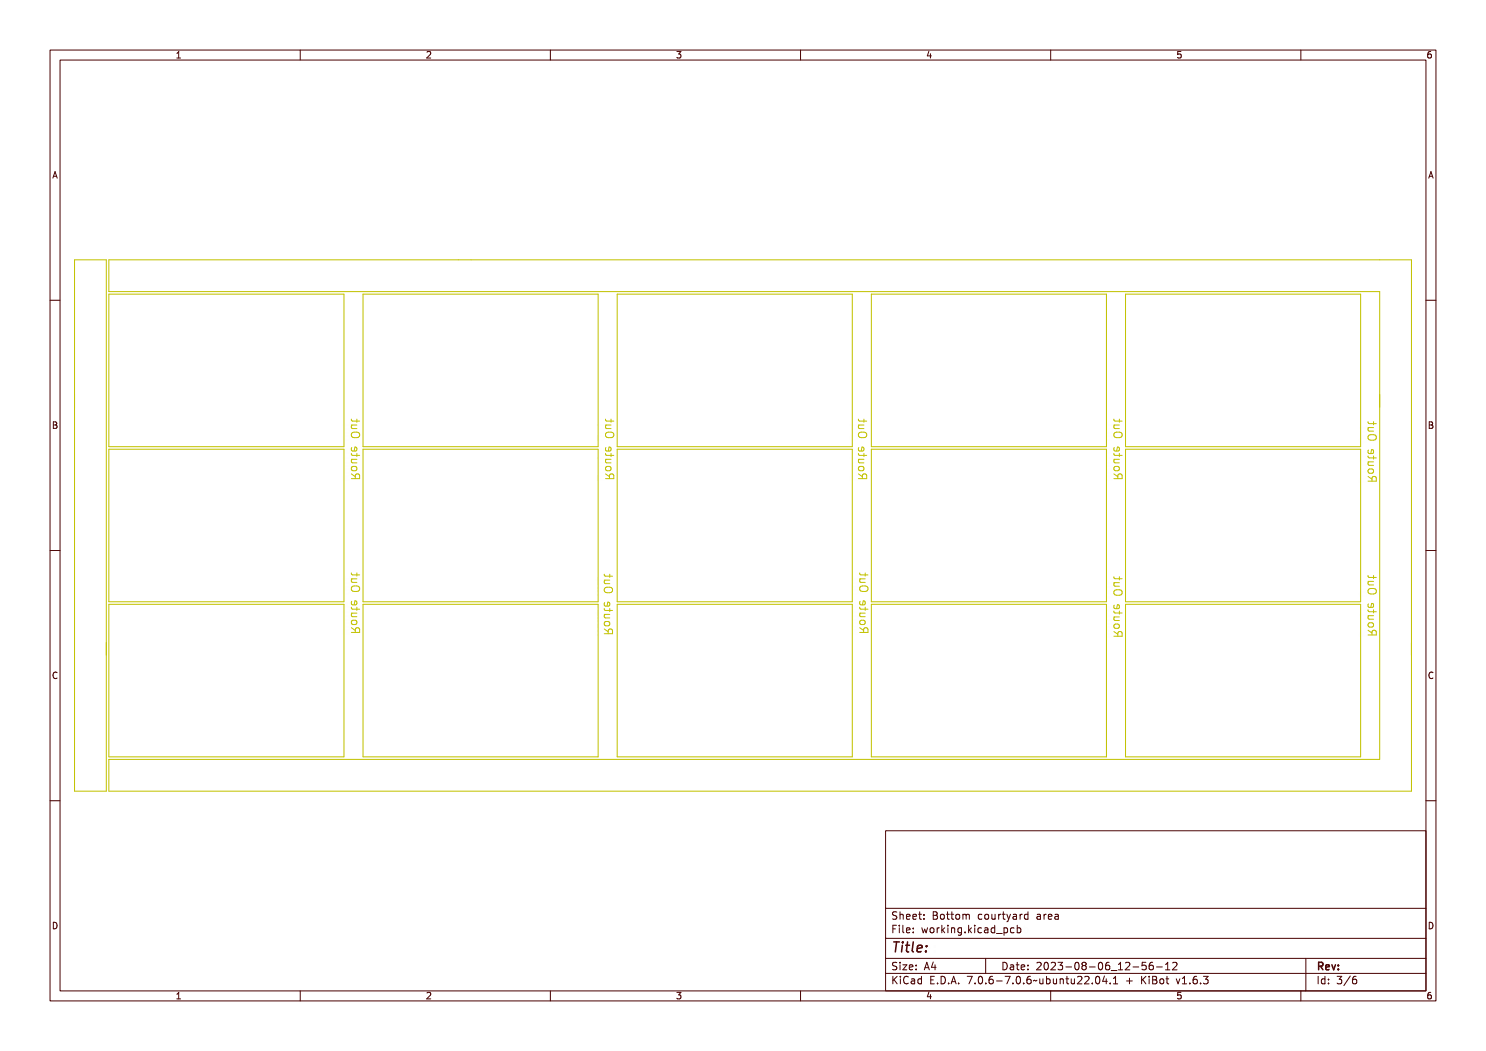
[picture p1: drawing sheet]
<svg xmlns="http://www.w3.org/2000/svg" width="297mm" height="210mm" viewBox="0 0 297 210" stroke-linecap="round" stroke-linejoin="round" font-family="sans-serif">
<defs><g id="words">
<text font-size="2.7" fill="#480000" x="178" y="190.3">Title:</text>
<g font-size="2" fill="#480000">
<text x="178" y="183.7">Sheet: Bottom courtyard area</text>
<text x="178" y="186.5">File: working.kicad_pcb</text>
<text x="178" y="193.9">Size: A4</text>
<text x="178" y="196.6">KiCad E.D.A. 7.0.6-7.0.6~ubuntu22.04.1 + KiBot v1.6.3</text>
<text x="200" y="193.9">Date: 2023-08-06_12-56-12</text>
<text x="263" y="196.6">Id: 3/6</text>
<text x="263" y="193.9">Rev:</text>
</g>
<g font-size="1.7" fill="#480000">
<text x="35" y="11.7">1</text>
<text x="85" y="11.7">2</text>
<text x="135" y="11.7">3</text>
<text x="185" y="11.7">4</text>
<text x="235" y="11.7">5</text>
<text x="285" y="11.7">6</text>
<text x="10.5" y="35.7">A</text>
<text x="285.5" y="35.7">A</text>
<text x="10.5" y="85.6">B</text>
<text x="285.5" y="85.6">B</text>
<text x="10.5" y="135.7">C</text>
<text x="285.5" y="135.7">C</text>
<text x="10.5" y="185.6">D</text>
<text x="285.5" y="185.6">D</text>
<text x="35" y="199.7">1</text>
<text x="85" y="199.7">2</text>
<text x="135" y="199.7">3</text>
<text x="185" y="199.7">4</text>
<text x="235" y="199.7">5</text>
<text x="285" y="199.7">6</text>
</g>
</g></defs>
<g fill="none" stroke="#c2c200" stroke-width=".2">
<path d="M14.9 51.9h6.3v106.2h-6.3zM21.8 58.8h46.9v30.5h-46.9zM21.8 51.9h260.3v106.2h-260.3v-6.4h254v-93.4h-254zM72.6 58.8h46.9v30.5h-46.9zM123.4 58.8h46.9v30.5h-46.9zM174.2 58.8h46.9v30.5h-46.9zM225 58.8h46.9v30.5h-46.9zM21.8 89.8h46.9v30.4h-46.9zM68.5 87.2a.98 .98 0 0 1 1.5 .3 .92 .92 0 0 1-.8 .5 .92 .92 0 0 1-.8-.5zM68.5 95.1l.5-.1 .3 .3 .7-.5v.2l-.5 .3-.2 .2v.2h.7v.3h-1.6zM68.6 87.3a.98 .98 0 0 1 1.3 .2 .86 .86 0 0 1-1.3 0zM68.7 95.3h.4l.1 .4h-.6z"/>
<path d="M68.8 91h.2v.5h.7l.2-.5h.1v.5l-.2 .1-.8 .1v.3h-.2v-.3h-.3v-.2h.3zM68.8 84.4h.2v.4h.7l.2-.4h.1v.4l-.2 .2h-.8v.4h-.2v-.4h-.3v-.2h.3zM68.8 92.3h1.2v.2h-.2a.39 .39 0 0 1 .2 .5 .39 .39 0 0 1-.4 .3h-.8v-.2l.9-.1 .2-.2-.2-.3h-.9zM68.8 85.7h1.2v.2h-.2a.39 .39 0 0 1 .2 .5 .39 .39 0 0 1-.4 .2h-.8v-.2h.9l.2-.2-.2-.3h-.9zM68.9 89.7l.6-.1v.9a.46 .46 0 0 0 .4-.3 .46 .46 0 0 0-.1-.5h.2a.62 .62 0 0 1-.5 1 .62 .62 0 0 1-.6-1zM68.9 93.7a.61 .61 0 0 1 .9 0 .61 .61 0 0 1 .1 .8 .61 .61 0 0 1-.9 .1 .61 .61 0 0 1-.1-.9zM69 89.9l.3-.1v.7l-.3-.3zM69.1 93.9l.5-.1 .2 .2a.44 .44 0 0 1-.4 .4 .44 .44 0 0 1-.4-.4zM70.2 94.7l.8 .5M70.2 95.6h1.7v-.6l-.2-.2-.4-.1-.2 .2-.1 .7M70.2 83.7l.3 .4h1.4M70.2 90.6l.3 .4h1.4"/>
<path d="M70.2 91.8h1.1M70.2 84.9h1.1M70.3 89.4l-.1 .5 .3 .2 .7-.1v-.6l-.3-.1-.1 .8M70.4 93.3h.8l.1 .2-.1 .4-.2 .2-.6-.1-.2-.3zM70.4 84.9l-.2 .3 .1 .4h1M70.4 91.8l-.2 .2 .1 .4 1 .1M70.5 86.4a1.11 1.11 0 0 1 1.4 .3 .55 .55 0 0 1-.6 .7h-.5a.55 .55 0 0 1-.6-.3 .55 .55 0 0 1 .3-.7zM71.3 83.7v.7M71.3 90.6v.6M72.6 89.8h46.9v30.4h-46.9zM119.3 87.2a.98 .98 0 0 1 1.5 .3 .92 .92 0 0 1-.8 .5 .92 .92 0 0 1-.8-.5zM119.3 95.1l.5-.1 .3 .3 .7-.5v.2l-.5 .3-.2 .2v.2h.7v.3h-1.6z"/>
<path d="M119.4 87.3a.98 .98 0 0 1 1.3 .2 .86 .86 0 0 1-1.3 0zM119.5 95.3h.4l.1 .4h-.6zM119.6 91h.2v.5h.7l.2-.5h.1v.5l-.2 .1-.8 .1v.3h-.2v-.3h-.3v-.2h.3zM119.6 84.4h.2v.4h.7l.2-.4h.1v.4l-.2 .2h-.8v.4h-.2v-.4h-.3v-.2h.3zM119.6 92.3h1.2v.2h-.2a.39 .39 0 0 1 .2 .5 .39 .39 0 0 1-.4 .3h-.8v-.2l.9-.1 .2-.2-.2-.3h-.9zM119.6 85.7h1.2v.2h-.2a.39 .39 0 0 1 .2 .5 .39 .39 0 0 1-.4 .2h-.8v-.2h.9l.2-.2-.2-.3h-.9zM119.7 89.7l.6-.1v.9a.46 .46 0 0 0 .4-.3 .46 .46 0 0 0-.1-.5h.2a.62 .62 0 0 1-.5 1 .62 .62 0 0 1-.6-1zM119.7 93.7a.61 .61 0 0 1 .9 0 .61 .61 0 0 1 .1 .8 .61 .61 0 0 1-.9 .1 .61 .61 0 0 1-.1-.9zM119.8 89.9l.3-.1v.7l-.3-.3zM119.9 93.9l.5-.1 .2 .2a.44 .44 0 0 1-.4 .4 .44 .44 0 0 1-.4-.4zM121 95.6h1.7v-.6l-.2-.2-.4-.1-.2 .2-.1 .7M121 91.8h1.1"/>
<path d="M121 90.6l.3 .4h1.4M121 84.9h1.1M121 83.7l.3 .4h1.4M121 94.7l.8 .5M121.1 89.4l-.1 .5 .3 .2 .7-.1v-.6l-.3-.1-.1 .8M121.2 93.3h.8l.1 .2-.1 .4-.2 .2-.6-.1-.2-.3zM121.2 91.8l-.2 .2 .1 .4 1 .1M121.2 84.9l-.2 .3 .1 .4h1M121.3 86.4a1.11 1.11 0 0 1 1.4 .3 .55 .55 0 0 1-.6 .7h-.5a.55 .55 0 0 1-.6-.3 .55 .55 0 0 1 .3-.7zM122.1 83.7v.7M122.1 90.6v.6M123.4 89.8h46.9v30.4h-46.9z"/>
<path d="M169.8 87.2a.98 .98 0 0 1 1.6 .3 .92 .92 0 0 1-.8 .5 .92 .92 0 0 1-.9-.5zM169.9 95.1l.5-.1 .2 .3 .8-.5v.2l-.6 .3-.1 .2v.2h.7v.3h-1.6zM169.9 87.3a.98 .98 0 0 1 1.3 .2 .86 .86 0 0 1-1.3 0zM170 95.3h.4l.1 .4h-.6zM170.2 91h.1v.5h.8l.1-.5h.2l-.1 .5-.1 .1-.9 .1v.3h-.1v-.3h-.4v-.2h.4zM170.2 84.4h.1v.4h.8l.1-.4h.2l-.1 .4-.1 .2h-.9v.4h-.1v-.4h-.4v-.2h.4zM170.2 92.3h1.2v.2h-.2a.39 .39 0 0 1 .2 .5 .39 .39 0 0 1-.5 .3h-.7v-.2l.8-.1 .2-.2-.2-.3h-.8zM170.2 85.7h1.2v.2h-.2a.39 .39 0 0 1 .2 .5 .39 .39 0 0 1-.5 .2h-.7v-.2h.8l.2-.2-.2-.3h-.8zM170.3 89.7l.5-.1v.9a.46 .46 0 0 0 .4-.3 .46 .46 0 0 0-.1-.5h.2a.62 .62 0 0 1-.4 1 .62 .62 0 0 1-.6-1zM170.3 93.7a.61 .61 0 0 1 .8 0 .61 .61 0 0 1 .1 .8 .61 .61 0 0 1-.8 .1 .61 .61 0 0 1-.1-.9zM170.4 89.9l.2-.1v.7l-.3-.3zM170.4 93.9l.6-.1 .2 .2a.44 .44 0 0 1-.4 .4 .44 .44 0 0 1-.5-.4z"/>
<path d="M171.6 95.6h1.6v-.6l-.1-.2-.4-.1-.3 .2v.7M171.6 91.8h1.1M171.6 90.6l.2 .4h1.4M171.6 84.9h1.1M171.6 83.7l.2 .4h1.4M171.6 94.7l.8 .5M171.6 89.4v.5l.2 .2 .8-.1v-.6l-.3-.1-.2 .8M171.7 93.3h.8l.2 .2-.1 .4-.2 .2-.7-.1-.1-.3zM171.7 91.8l-.1 .2v.4l1.1 .1M171.7 84.9l-.1 .3v.4h1.1M171.8 86.4a1.11 1.11 0 0 1 1.4 .3 .55 .55 0 0 1-.5 .7h-.6a.55 .55 0 0 1-.5-.3 .55 .55 0 0 1 .2-.7zM172.7 83.7v.7"/>
<path d="M172.7 90.6v.6M174.2 89.8h46.9v30.4h-46.9zM220.9 87.2a.98 .98 0 0 1 1.5 .3 .92 .92 0 0 1-.8 .5 .92 .92 0 0 1-.8-.5zM220.9 95.1l.5-.1 .3 .3 .7-.5v.2l-.5 .3-.2 .2v.2h.7v.3h-1.6zM221 87.3a.98 .98 0 0 1 1.3 .2 .86 .86 0 0 1-1.3 0zM221.1 95.3h.4l.1 .4h-.6zM221.2 91h.2v.5h.7l.2-.5h.1v.5l-.2 .1-.8 .1v.3h-.2v-.3h-.3v-.2h.3zM221.2 84.4h.2v.4h.7l.2-.4h.1v.4l-.2 .2h-.8v.4h-.2v-.4h-.3v-.2h.3zM221.2 92.3h1.2v.2h-.2a.39 .39 0 0 1 .2 .5 .39 .39 0 0 1-.4 .3h-.8v-.2l.9-.1 .2-.2-.2-.3h-.9zM221.2 85.7h1.2v.2h-.2a.39 .39 0 0 1 .2 .5 .39 .39 0 0 1-.4 .2h-.8v-.2h.9l.2-.2-.2-.3h-.9zM221.3 89.7l.6-.1v.9a.46 .46 0 0 0 .4-.3 .46 .46 0 0 0-.1-.5h.2a.62 .62 0 0 1-.5 1 .62 .62 0 0 1-.6-1zM221.3 93.7a.61 .61 0 0 1 .9 0 .61 .61 0 0 1 .1 .8 .61 .61 0 0 1-.9 .1 .61 .61 0 0 1-.1-.9z"/>
<path d="M221.4 89.9l.3-.1v.7l-.3-.3zM221.5 93.9l.5-.1 .2 .2a.44 .44 0 0 1-.4 .4 .44 .44 0 0 1-.4-.4zM222.6 95.6h1.7v-.6l-.2-.2-.4-.1-.2 .2-.1 .7M222.6 91.8h1.1M222.6 90.6l.3 .4h1.4M222.6 84.9h1.1M222.6 83.7l.3 .4h1.4M222.6 94.7l.8 .5M222.7 89.4l-.1 .5 .3 .2 .7-.1v-.6l-.3-.1-.1 .8M222.8 93.3h.8l.1 .2-.1 .4-.2 .2-.6-.1-.2-.3zM222.8 91.8l-.2 .2 .1 .4 1 .1M222.8 84.9l-.2 .3 .1 .4h1"/>
<path d="M222.9 86.4a1.11 1.11 0 0 1 1.4 .3 .55 .55 0 0 1-.6 .7h-.5a.55 .55 0 0 1-.6-.3 .55 .55 0 0 1 .3-.7zM223.7 83.7v.7M223.7 90.6v.6M225 89.8h46.9v30.4h-46.9zM271.7 87.7a.98 .98 0 0 1 1.5 .3 .92 .92 0 0 1-.8 .5 .92 .92 0 0 1-.8-.5zM271.7 95.6l.5-.1 .3 .3 .7-.5v.2l-.5 .3-.2 .2v.2h.7v.3h-1.6zM271.8 87.9a.98 .98 0 0 1 1.3 .1 .86 .86 0 0 1-1.3 0zM271.9 95.8h.4l.1 .4h-.6zM272 91.5h.2v.5h.7l.2-.5h.1v.5l-.2 .2h-.8v.3h-.2v-.3h-.3v-.2h.3zM272 84.9h.2v.4h.7l.2-.4h.1v.4l-.2 .2h-.8v.4h-.2v-.4h-.3v-.2h.3zM272 92.8h1.2v.2h-.2a.39 .39 0 0 1 .2 .5 .39 .39 0 0 1-.4 .3h-.8v-.2l.9-.1 .2-.2-.2-.2-.9-.1zM272 86.2h1.2v.2h-.2a.39 .39 0 0 1 .2 .5 .39 .39 0 0 1-.4 .2h-.8v-.2h.9l.2-.2-.2-.3h-.9z"/>
<path d="M272.1 90.2l.6-.1v.9a.46 .46 0 0 0 .4-.3 .46 .46 0 0 0-.1-.5h.2a.62 .62 0 0 1-.5 1 .62 .62 0 0 1-.6-1zM272.1 94.2a.61 .61 0 0 1 .9 0 .61 .61 0 0 1 .1 .8 .61 .61 0 0 1-.9 .1 .61 .61 0 0 1-.1-.9zM272.2 90.4l.3-.1v.7l-.3-.3zM272.3 94.4l.5-.1 .2 .2a.44 .44 0 0 1-.4 .4 .44 .44 0 0 1-.4-.4zM273.4 95.2l.8 .6M273.4 96.1h1.7v-.6l-.2-.2-.4-.1-.2 .2-.1 .7M273.4 84.3l.3 .4h1.4M273.4 91.1l.3 .4h1.4M273.4 92.3h1.1M273.4 85.4h1.1M273.5 87.1a1.06 1.06 0 0 1 1.6 .1 .56 .56 0 0 1-.6 .8h-.5a.55 .55 0 0 1-.5-.3 .55 .55 0 0 1 0-.6zM273.5 93.9l.2-.2h.5l.2 .2 .1 .4-.3 .3h-.5l-.3-.3z"/>
<path d="M273.5 89.9l-.1 .5 .3 .2h.7v-.7l-.3-.1-.1 .8M273.6 85.4l-.2 .3 .1 .4h1M273.6 92.3l-.2 .2 .1 .4 1 .1M274.5 84.3v.6M274.5 91.1v.6M68.5 117.9a.98 .98 0 0 1 1.5 .3 .92 .92 0 0 1-.8 .6 .92 .92 0 0 1-.8-.6zM68.6 118.1a.98 .98 0 0 1 1.3 .1 .86 .86 0 0 1-1.3 0zM68.8 115.1h.2v.5h.7l.2-.5h.1v.5l-.2 .1-.8 .1v.3h-.2v-.3h-.3v-.2h.3zM68.8 116.4h1.2v.2h-.2a.39 .39 0 0 1 .2 .5 .39 .39 0 0 1-.4 .2h-.8v-.2h.9l.2-.2-.2-.3h-.9zM70.2 115.7h1.1M70.2 114.5l.3 .4h1.4M70.4 115.7l-.2 .2 .1 .4 1 .1"/>
<path d="M70.5 117.2a1.11 1.11 0 0 1 1.4 .3 .56 .56 0 0 1-.6 .7h-.5a.55 .55 0 0 1-.6-.4 .55 .55 0 0 1 .3-.6zM71.3 114.5v.6M119 118.2a.98 .98 0 0 1 1.6 .3 .92 .92 0 0 1-.8 .5 .92 .92 0 0 1-.9-.5zM119.1 118.3a.98 .98 0 0 1 1.3 .2 .86 .86 0 0 1-1.3 0zM119.4 115.4h.1v.4h.8l.1-.4h.2l-.1 .4-.1 .2h-.9v.3h-.1v-.3h-.4v-.2h.4zM119.4 116.7h1.2v.2h-.2a.39 .39 0 0 1 .2 .5 .39 .39 0 0 1-.5 .2h-.7v-.2h.8l.2-.2-.2-.3h-.8zM120.8 114.7l.2 .4h1.4M120.8 115.9h1.1M120.9 115.9l-.1 .3v.3l1.1 .1M121 117.4a1.11 1.11 0 0 1 1.4 .3 .55 .55 0 0 1-.5 .7h-.6a.55 .55 0 0 1-.5-.4 .55 .55 0 0 1 .2-.6zM121.9 114.7v.7M170.1 117.9a.98 .98 0 0 1 1.5 .3 .92 .92 0 0 1-.8 .6 .92 .92 0 0 1-.8-.6z"/>
<path d="M170.2 118.1a.98 .98 0 0 1 1.3 .1 .86 .86 0 0 1-1.3 0zM170.4 115.1h.2v.5h.7l.2-.5h.1v.5l-.2 .1-.8 .1v.3h-.2v-.3h-.3v-.2h.3zM170.4 116.4h1.2v.2h-.2a.39 .39 0 0 1 .2 .5 .39 .39 0 0 1-.4 .2h-.8v-.2h.9l.2-.2-.2-.3h-.9zM171.8 114.5l.3 .4h1.4M171.8 115.7h1.1M172 115.7l-.2 .2 .1 .4 1 .1M172.1 117.2a1.11 1.11 0 0 1 1.4 .3 .56 .56 0 0 1-.6 .7h-.5a.55 .55 0 0 1-.6-.4 .55 .55 0 0 1 .3-.6zM172.9 114.5v.6M220.9 118.7a.98 .98 0 0 1 1.5 .3 .92 .92 0 0 1-.8 .5 .92 .92 0 0 1-.8-.5zM221 118.8a.98 .98 0 0 1 1.3 .2 .86 .86 0 0 1-1.3 0zM221.2 115.9h.2v.4h.7l.2-.4h.1v.4l-.2 .2h-.8v.3h-.2v-.3h-.3v-.2h.3zM221.2 117.2h1.2v.2h-.2a.39 .39 0 0 1 .2 .5 .39 .39 0 0 1-.4 .2h-.8v-.2h.9l.2-.2-.2-.3h-.9z"/>
<path d="M222.6 115.2l.3 .4h1.4M222.6 116.4h1.1M222.7 118.1a1.06 1.06 0 0 1 1.6 .1 .56 .56 0 0 1-.6 .7h-.5a.55 .55 0 0 1-.5-.2 .55 .55 0 0 1 0-.6zM222.8 116.4l-.2 .3 .1 .4h1M223.7 115.2v.7M271.7 118.4a.98 .98 0 0 1 1.5 .3 .92 .92 0 0 1-.8 .6 .92 .92 0 0 1-.8-.6zM271.8 118.6a.98 .98 0 0 1 1.3 .1 .86 .86 0 0 1-1.3 0zM272 115.6h.2v.5h.7l.2-.5h.1v.5l-.2 .2h-.8v.3h-.2v-.3h-.3v-.2h.3zM272 116.9h1.2v.2h-.2a.39 .39 0 0 1 .2 .5 .39 .39 0 0 1-.4 .3h-.8v-.2l.9-.1 .2-.2-.2-.2-.9-.1zM273.4 115l.3 .4h1.4M273.4 116.2h1.1M273.5 117.8a1.06 1.06 0 0 1 1.6 .2 .55 .55 0 0 1-.6 .7h-.5a.55 .55 0 0 1-.5-.3 .55 .55 0 0 1 0-.6z"/>
<path d="M273.6 116.2l-.2 .2 .1 .4 1 .1M274.5 115v.6M21.8 120.8h46.9v30.4h-46.9zM68.5 125.8l.5-.1 .3 .3 .7-.5v.3l-.5 .2-.2 .3v.2h.7v.2h-1.6zM68.7 126h.4l.1 .5h-.6zM68.8 121.8h.2v.4h.7l.2-.4h.1v.4l-.2 .2h-.8v.3h-.2v-.3h-.3v-.2h.3zM68.8 123.1h1.2v.2h-.2a.39 .39 0 0 1 .2 .4 .39 .39 0 0 1-.4 .3h-.8v-.2h.9l.2-.3-.2-.2h-.9zM68.9 120.5l.6-.2v.9a.46 .46 0 0 0 .4-.3 .46 .46 0 0 0-.1-.5h.2a.62 .62 0 0 1-.5 1 .62 .62 0 0 1-.6-.9zM68.9 124.5a.61 .61 0 0 1 .9-.1 .61 .61 0 0 1 .1 .8 .61 .61 0 0 1-.9 .1 .61 .61 0 0 1-.1-.8zM69 120.6l.3-.1v.7l-.3-.2zM69.1 124.6h.5l.2 .1a.44 .44 0 0 1-.4 .5 .44 .44 0 0 1-.4-.5zM70.2 126.4h1.7v-.7l-.2-.2-.4-.1-.2 .2-.1 .8"/>
<path d="M70.2 122.5h1.1M70.2 121.3l.3 .4h1.4M70.2 125.4l.8 .6M70.3 124.1l.2-.2h.5l.2 .2 .1 .4-.3 .3h-.5l-.3-.3zM70.3 120.2l-.1 .4 .3 .3 .7-.1v-.6l-.3-.1-.1 .8M70.4 122.5l-.2 .3 .1 .3 1 .1M71.3 121.3v.7M72.6 120.8h46.9v30.4h-46.9zM119.1 126.1l.5-.1 .2 .3 .8-.5v.2l-.6 .3-.1 .2v.2h.7v.2h-1.6zM119.2 126.3h.4l.1 .4h-.6zM119.4 122h.1v.5l.8-.1 .1-.4h.2l-.1 .4-.1 .2-.9 .1v.3h-.1v-.3h-.4v-.2h.4zM119.4 123.3h1.2v.2h-.2a.39 .39 0 0 1 .2 .5 .39 .39 0 0 1-.5 .2h-.7v-.2h.8l.2-.2-.2-.3h-.8z"/>
<path d="M119.5 120.7l.5-.1v.9a.46 .46 0 0 0 .4-.3 .46 .46 0 0 0-.1-.6h.2a.62 .62 0 0 1-.4 1.1 .62 .62 0 0 1-.6-1zM119.5 124.7a.61 .61 0 0 1 .8 0 .61 .61 0 0 1 .1 .8 .61 .61 0 0 1-.8 .1 .61 .61 0 0 1-.1-.9zM119.6 120.9l.2-.1v.6l-.3-.2zM119.6 124.9l.6-.1 .2 .2a.44 .44 0 0 1-.4 .4 .44 .44 0 0 1-.5-.4zM120.8 125.7l.8 .5M120.8 126.6h1.6v-.6l-.1-.2-.4-.1-.3 .1v.8M120.8 121.6l.2 .4h1.4M120.8 122.8h1.1M120.8 120.4v.5l.2 .2 .8-.1v-.6l-.3-.1-.2 .8M120.9 124.3h.8l.2 .2-.1 .4-.2 .2-.7-.1-.1-.3zM120.9 122.8l-.1 .2v.4l1.1 .1M121.9 121.6v.6"/>
<path d="M123.4 120.8h46.9v30.4h-46.9zM170.1 125.8l.5-.1 .3 .3 .7-.5v.3l-.5 .2-.2 .3v.2h.7v.2h-1.6zM170.3 126h.4l.1 .5h-.6zM170.4 121.8h.2v.4h.7l.2-.4h.1v.4l-.2 .2h-.8v.3h-.2v-.3h-.3v-.2h.3zM170.4 123.1h1.2v.2h-.2a.39 .39 0 0 1 .2 .4 .39 .39 0 0 1-.4 .3h-.8v-.2h.9l.2-.3-.2-.2h-.9zM170.5 120.5l.6-.2v.9a.46 .46 0 0 0 .4-.3 .46 .46 0 0 0-.1-.5h.2a.62 .62 0 0 1-.5 1 .62 .62 0 0 1-.6-.9zM170.5 124.5a.61 .61 0 0 1 .9-.1 .61 .61 0 0 1 .1 .8 .61 .61 0 0 1-.9 .1 .61 .61 0 0 1-.1-.8zM170.6 120.6l.3-.1v.7l-.3-.2zM170.7 124.6h.5l.2 .1a.44 .44 0 0 1-.4 .5 .44 .44 0 0 1-.4-.5zM171.8 125.4l.8 .6M171.8 126.4h1.7v-.7l-.2-.2-.4-.1-.2 .2-.1 .8M171.8 121.3l.3 .4h1.4"/>
<path d="M171.8 122.5h1.1M171.9 124.1l.2-.2h.5l.2 .2 .1 .4-.3 .3h-.5l-.3-.3zM171.9 120.2l-.1 .4 .3 .3 .7-.1v-.6l-.3-.1-.1 .8M172 122.5l-.2 .3 .1 .3 1 .1M172.9 121.3v.7M174.2 120.8h46.9v30.4h-46.9zM220.9 126.6l.5-.1 .3 .3 .7-.5v.2l-.5 .3-.2 .2v.2h.7v.3h-1.6zM221.1 126.8h.4l.1 .4h-.6zM221.2 122.5h.2v.5h.7l.2-.5h.1v.5l-.2 .1-.8 .1v.3h-.2v-.3h-.3v-.2h.3zM221.2 123.8h1.2v.2h-.2a.39 .39 0 0 1 .2 .5 .39 .39 0 0 1-.4 .2h-.8v-.2h.9l.2-.2-.2-.3h-.9zM221.3 121.2l.6-.1v.9a.46 .46 0 0 0 .4-.3 .46 .46 0 0 0-.1-.6h.2a.62 .62 0 0 1-.5 1.1 .62 .62 0 0 1-.6-1zM221.3 125.2a.61 .61 0 0 1 .9 0 .61 .61 0 0 1 .1 .8 .61 .61 0 0 1-.9 .1 .61 .61 0 0 1-.1-.9z"/>
<path d="M221.4 121.4l.3-.1v.7l-.3-.3zM221.5 125.4l.5-.1 .2 .2a.44 .44 0 0 1-.4 .4 .44 .44 0 0 1-.4-.4zM222.6 127.1h1.7v-.6l-.2-.2-.4-.1-.2 .1-.1 .8M222.6 122.1l.3 .4h1.4M222.6 126.2l.8 .5M222.6 123.3h1.1M222.7 120.9l-.1 .5 .3 .2 .7-.1v-.6l-.3-.1-.1 .8M222.7 124.9l.2-.2h.5l.2 .2 .1 .3-.3 .4h-.5l-.3-.4zM222.8 123.3l-.2 .2 .1 .4 1 .1M223.7 122.1v.6M225 120.8h46.9v30.4h-46.9zM271.7 126.4l.5-.2 .3 .3 .7-.5v.3l-.5 .2-.2 .3v.2h.7v.2h-1.6z"/>
<path d="M271.9 126.5h.4l.1 .5h-.6zM272 122.3h.2v.4h.7l.2-.4h.1v.4l-.2 .2h-.8v.3h-.2v-.3h-.3v-.2h.3zM272 123.6h1.2v.2h-.2a.39 .39 0 0 1 .2 .5 .39 .39 0 0 1-.4 .2h-.8v-.2h.9l.2-.2-.2-.3h-.9zM272.1 121l.6-.1v.8a.46 .46 0 0 0 .4-.3 .46 .46 0 0 0-.1-.5h.2a.62 .62 0 0 1-.5 1 .62 .62 0 0 1-.6-.9zM272.1 125a.61 .61 0 0 1 .9-.1 .61 .61 0 0 1 .1 .8 .61 .61 0 0 1-.9 .1 .61 .61 0 0 1-.1-.8zM272.2 121.1l.3-.1v.7l-.3-.2zM272.3 125.1h.5l.2 .1a.44 .44 0 0 1-.4 .5 .44 .44 0 0 1-.4-.5zM273.4 126.9h1.7v-.6l-.2-.3-.4-.1-.2 .2-.1 .8M273.4 121.8l.3 .4h1.4M273.4 125.9l.8 .6M273.4 123h1.1M273.5 120.7l-.1 .4 .3 .3 .7-.1v-.6l-.3-.1-.1 .8"/>
<path d="M273.5 124.6l.2-.2h.5l.2 .2 .1 .4-.3 .3h-.5l-.3-.3zM273.6 123l-.2 .3 .1 .4h1M274.5 121.8v.7"/>
</g>
<g fill="none" stroke="#480000" stroke-width=".2">
<path d="M10 10h277v190h-277zM12 12h273v186h-273zM60 10v2M110 10v2M160 10v2M210 10v2M260 10v2M10 60h2M285 60h2M10 110h2M285 110h2M10 160h2"/>
<path d="M285 160h2M177 166h108v32h-108zM60 198v2M110 198v2M160 198v2M177 181.5h108M177 187.5h108M177 191.5h108M177 194.5h108M178.1 195.2h.2v.6l.6-.6h.3l-.6 .6 .6 .8h-.2l-.5-.7-.2 .2v.5h-.2zM178.2 185h.9v.2h-.7v.4h.6v.2h-.6v.7h-.2zM178.3 182.4l.5-.1h.2v.2a.31 .31 0 0 0-.5-.1 .31 .31 0 0 0 0 .5 .5 .5 0 0 1 .6 .6 .5 .5 0 0 1-.8 .2l-.1-.2a.34 .34 0 0 0 .4 .1 .34 .34 0 0 0 .1-.5 .47 .47 0 0 1-.5-.2 .47 .47 0 0 1 .1-.5z"/>
<path d="M178.3 192.5l.5-.1h.2v.2a.31 .31 0 0 0-.5-.1 .31 .31 0 0 0 0 .5 .5 .5 0 0 1 .6 .6 .5 .5 0 0 1-.8 .2l-.1-.2a.34 .34 0 0 0 .4 .1 .34 .34 0 0 0 .1-.5 .47 .47 0 0 1-.5-.2 .47 .47 0 0 1 .1-.5zM179.4 182.2h.2v.6a.35 .35 0 0 1 .4-.1 .35 .35 0 0 1 .2 .4v.6h-.2v-.8h-.4v.8h-.2zM179.5 185.4h.4v.9h.4v.2h-.9v-.2h.3v-.8h-.2zM179.5 192.8h.4v.9h.4v.1h-.9v-.1h.3v-.8h-.2zM179.5 195.6h.4v.9h.4v.1h-.9v-.1h.3v-.8h-.2zM179.7 184.9h.2v.3h-.2zM179.7 192.3h.2v.3h-.2zM179.7 195.1h.2v.3h-.2zM180.6 184.9h.4v1.3l.4 .1v.2l-.5-.2v-1.2h-.3zM180.6 192.8h.8l-.6 .9h.6v.1h-.8l.6-.9h-.6zM180.7 182.8l.1-.1a.49 .49 0 0 1 .5 0 .49 .49 0 0 1 .2 .5h-.8a.42 .42 0 0 0 .3 .4 .42 .42 0 0 0 .4-.1 .47 .47 0 0 1-.4 .3 .47 .47 0 0 1-.4-.3zM180.7 195.4a.4 .4 0 0 1 .4-.3 .4 .4 0 0 1 .4 .3 .56 .56 0 0 0-.8 .4 .56 .56 0 0 0 .5 .7l.3-.1a.43 .43 0 0 1-.5 .3 .43 .43 0 0 1-.4-.4v-.6z"/>
<path d="M180.8 182.9l.4-.1 .1 .3h-.6zM181.8 195.6l.3-.1a.43 .43 0 0 1 .5 .5v.6h-.1v-.1a.38 .38 0 0 1-.5 .2 .38 .38 0 0 1-.2-.5 .38 .38 0 0 1 .4-.2h.3a.35 .35 0 0 0-.3-.4 .35 .35 0 0 0-.4 .2zM181.9 182.8l.1-.1a.49 .49 0 0 1 .5 0 .49 .49 0 0 1 .2 .5h-.8a.42 .42 0 0 0 .3 .4 .42 .42 0 0 0 .5-.1 .47 .47 0 0 1-.5 .3 .47 .47 0 0 1-.4-.3zM181.9 185.5l.1-.1a.49 .49 0 0 1 .5 0 .49 .49 0 0 1 .2 .5h-.8a.42 .42 0 0 0 .3 .4 .42 .42 0 0 0 .5-.1 .47 .47 0 0 1-.5 .3 .47 .47 0 0 1-.4-.3zM181.9 192.9l.1-.1a.49 .49 0 0 1 .5 0 .49 .49 0 0 1 .2 .5h-.8a.42 .42 0 0 0 .3 .4 .42 .42 0 0 0 .5-.1 .47 .47 0 0 1-.5 .3 .47 .47 0 0 1-.4-.3zM182 196.2l.5-.1a.31 .31 0 0 1-.2 .4 .31 .31 0 0 1-.4-.1zM182 182.9l.4-.1 .1 .3h-.6zM182 185.6l.4-.1 .1 .3h-.6zM182 193l.4-.1 .1 .3h-.6zM183 195.7l.4-.2 .2 .2v-.6h.2v1.5h-.2v-.1a.42 .42 0 0 1-.5 .1 .42 .42 0 0 1-.2-.5zM183.2 195.8l.1-.1a.4 .4 0 0 1 .3 .4 .4 .4 0 0 1-.3 .4l-.2-.2zM183.2 182.3h.2v.4h.4v.1h-.4v.7l.4 .1v.1h-.4l-.1-.1-.1-.8h-.3v-.1h.3z"/>
<path d="M183.3 185.4h.2v.3h-.2zM183.3 186.2h.2v.3h-.2zM183.3 192.8h.2v.3h-.2zM183.3 193.6h.2v.2h-.2zM184.5 182.7h.2v.3h-.2zM184.5 183.5h.2v.2h-.2zM185.2 185.4h.2l.2 .8 .1-.5h.2l.2 .5 .1-.8h.2l-.2 1.1h-.2l-.2-.7-.2 .7h-.1zM185.4 195.2h.9v.2h-.7v.4h.6v.2h-.6v.5h.7v.1h-.9zM185.7 192.4h.2l.5 1.4h-.2l-.1-.3h-.5l-.1 .3h-.2zM185.8 192.6l.2 .7h-.4zM186.6 182.3h.4a.35 .35 0 0 1 .5 .2 .35 .35 0 0 1-.3 .5 .41 .41 0 0 1 .3 .5 .41 .41 0 0 1-.5 .2h-.4zM186.8 183.1h.2a.27 .27 0 0 1 .3 .2 .27 .27 0 0 1-.3 .3h-.2z"/>
<path d="M186.8 182.5h.2a.23 .23 0 0 1 .3 .2 .23 .23 0 0 1-.3 .2h-.2zM186.8 185.6l.1-.1a.39 .39 0 0 1 .4 .4 .39 .39 0 0 1-.4 .4l-.1-.2zM186.9 196.4h.2v.2h-.2zM187.1 192.4h.2v.9h.2v.2h-.2v.3h-.2v-.3h-.6zM187.1 192.6v.7h-.4zM187.8 195.2a.76 .76 0 0 1 .9 .7 .76 .76 0 0 1-.9 .7zM188 195.4a.57 .57 0 0 1 .5 .5 .57 .57 0 0 1-.5 .6zM188 185.4h.2v.2v-.1a.29 .29 0 0 1 .3-.2 .29 .29 0 0 1 .3 .3 .37 .37 0 0 0-.5-.1 .37 .37 0 0 0-.1 .4v.6h-.2zM188 182.9l.1-.1a.39 .39 0 0 1 .4 .4 .39 .39 0 0 1-.4 .4l-.1-.2zM189.1 184.9h.1v.9l.5-.4h.2l-.4 .4 .5 .7h-.2l-.4-.6-.2 .1v.5h-.1zM189.2 182.3h.2v.4h.4v.1h-.4v.7l.4 .1v.1h-.4l-.1-.1-.1-.8h-.2v-.1h.2zM189.3 196.4h.3v.2h-.3z"/>
<path d="M190.3 185.4h.4v.9h.4v.2h-.9v-.2h.4v-.8h-.3zM190.5 182.3h.1v.4h.4v.1h-.4v.7l.4 .1v.1h-.4l-.1-.1v-.8h-.3v-.1h.3zM190.5 195.2h.3l.4 1.4h-.2l-.1-.3h-.5l-.1 .3h-.2zM190.6 184.9h.1v.3h-.1zM190.6 195.4l.2 .7h-.4zM191.4 185.4h.2v.1a.35 .35 0 0 1 .4-.1 .35 .35 0 0 1 .3 .4v.7h-.2l-.1-.9h-.3l-.1 .9h-.2zM191.6 182.9l.1-.1a.39 .39 0 0 1 .4 .4 .39 .39 0 0 1-.4 .4l-.1-.2zM191.7 196.4h.3v.2h-.3zM192.5 182.7l.6 .1 .3-.1 .1 1h-.1l-.1-.9-.2 .1v.8h-.1l-.2-.9-.1 .9h-.2zM192.7 185.5l.3-.2 .3 .2v-.1h.2v1a.53 .53 0 0 1-.8 .4v-.2a.36 .36 0 0 0 .4 .1 .36 .36 0 0 0 .2-.4l-.1 .1a.53 .53 0 0 1-.7-.3 .53 .53 0 0 1 .2-.6zM192.8 185.6l.1-.1a.39 .39 0 0 1 .4 .4 .39 .39 0 0 1-.4 .4l-.1-.2zM193.8 195.2h.9l-.5 1.4h-.2l.5-1.2h-.7z"/>
<path d="M194.1 186.2h.3v.3h-.3zM195.1 184.9h.2v.9l.4-.4h.3l-.5 .4 .5 .7h-.2l-.4-.6-.1 .1v.5h-.2zM195.2 182.8a.39 .39 0 0 1 .4-.2 .39 .39 0 0 1 .3 .3 .4 .4 0 0 0-.6 0 .4 .4 0 0 0 0 .6 .4 .4 0 0 0 .6 0 .45 .45 0 0 1-.6 .3 .45 .45 0 0 1-.3-.6zM195.3 196.4h.3v.2h-.3zM196.3 185.4h.5v.9h.3v.2h-.9v-.2h.4v-.8h-.3zM196.3 195.4a.57 .57 0 0 1 .7 0 .57 .57 0 0 1 .1 .8 .5 .5 0 0 1-.6 .5 .5 .5 0 0 1-.3-.8zM196.4 182.9l.1-.1a.39 .39 0 0 1 .4 .4 .39 .39 0 0 1-.4 .4l-.1-.2zM196.5 195.4a.61 .61 0 0 1 .4 1l-.1 .1a.61 .61 0 0 1-.4-1zM196.6 184.9h.2v.3h-.2zM197 191.5v3M197.4 182.7h.2v.8l.2 .1 .3-.2v-.7h.2v1h-.2v-.1a.35 .35 0 0 1-.4 .2 .35 .35 0 0 1-.3-.5zM197.6 185.5a.39 .39 0 0 1 .4-.2 .39 .39 0 0 1 .3 .3 .4 .4 0 0 0-.6 0 .4 .4 0 0 0 0 .6 .4 .4 0 0 0 .6 0 .45 .45 0 0 1-.6 .3 .45 .45 0 0 1-.3-.6z"/>
<path d="M197.7 196.4h.3v.2h-.3zM198.7 185.4l.2-.1a.43 .43 0 0 1 .6 .5v.7h-.2v-.2a.38 .38 0 0 1-.5 .2 .38 .38 0 0 1-.2-.5 .38 .38 0 0 1 .5-.2h.2a.35 .35 0 0 0-.3-.4 .35 .35 0 0 0-.3 .2zM198.7 195.4a.38 .38 0 0 1 .4-.3 .38 .38 0 0 1 .3 .3 .43 .43 0 0 0-.5 0 .43 .43 0 0 0-.1 .5 .46 .46 0 0 1 .7 .1 .46 .46 0 0 1-.2 .6 .46 .46 0 0 1-.7-.2zM198.8 182.7h.2v.2v-.1a.29 .29 0 0 1 .4-.2 .29 .29 0 0 1 .2 .3 .37 .37 0 0 0-.4-.1 .37 .37 0 0 0-.2 .4v.5h-.2zM198.8 186l.5-.1a.31 .31 0 0 1-.1 .4 .31 .31 0 0 1-.4-.1zM199.9 185.5l.3-.2 .3 .2v-.6h.2v1.6h-.2v-.2a.42 .42 0 0 1-.5 .1 .42 .42 0 0 1-.2-.5zM200 196h.5v.2h-.5zM200 185.6l.1-.1a.39 .39 0 0 1 .4 .4 .39 .39 0 0 1-.4 .4l-.1-.2zM200.1 182.3h.2v.4h.4v.1h-.4v.7l.4 .1v.1h-.4l-.2-.1v-.8h-.3v-.1h.3zM200.1 192.4a.76 .76 0 0 1 1 .7 .76 .76 0 0 1-1 .7zM200.3 192.6a.57 .57 0 0 1 .6 .5 .57 .57 0 0 1-.6 .6zM200.9 186.8l1.2 .1z"/>
<path d="M201 182.7h.2l.3 .8 .3-.8h.2l-.3 .7a.68 .68 0 0 1-.7 .8l.4-.5zM201 195.2h.9l-.5 1.4h-.2l.5-1.2h-.7zM201.4 192.8l.3-.1a.43 .43 0 0 1 .5 .5v.6h-.1v-.1a.38 .38 0 0 1-.5 .2 .38 .38 0 0 1-.2-.5 .38 .38 0 0 1 .4-.2h.3a.35 .35 0 0 0-.3-.4 .35 .35 0 0 0-.4 .2zM201.6 193.4l.5-.1a.31 .31 0 0 1-.2 .4 .31 .31 0 0 1-.4-.1zM202.2 185.4h.2v.1a.53 .53 0 0 1 .8 .3 .53 .53 0 0 1-.6 .7l-.2-.2v.6h-.2zM202.3 182.7l.3-.1a.43 .43 0 0 1 .5 .5v.6h-.2v-.1a.38 .38 0 0 1-.5 .2 .38 .38 0 0 1-.2-.5 .38 .38 0 0 1 .5-.2h.2a.35 .35 0 0 0-.2-.4 .35 .35 0 0 0-.4 .2zM202.4 183.3l.5-.1a.31 .31 0 0 1-.1 .4 .31 .31 0 0 1-.4-.1zM202.5 185.6l.1-.1a.4 .4 0 0 1 .4 .4 .4 .4 0 0 1-.4 .4l-.2-.2zM202.5 196.4h.3v.2h-.3zM202.8 192.4h.2v.4h.4v.1h-.4v.7l.4 .1v.1h-.4l-.2-.1v-.8h-.3v-.1h.3zM203.5 195.4a.57 .57 0 0 1 .8 0 .57 .57 0 0 1 0 .8 .5 .5 0 0 1-.6 .5 .5 .5 0 0 1-.3-.8zM203.6 185.5a.39 .39 0 0 1 .4-.2 .39 .39 0 0 1 .3 .3 .4 .4 0 0 0-.5 0 .4 .4 0 0 0 0 .6 .4 .4 0 0 0 .5 0 .45 .45 0 0 1-.6 .3 .45 .45 0 0 1-.2-.6z"/>
<path d="M203.6 182.7h.2v.2l.1-.1a.29 .29 0 0 1 .3-.2 .29 .29 0 0 1 .2 .3 .37 .37 0 0 0-.4-.1 .37 .37 0 0 0-.2 .4v.5h-.2zM203.7 195.4a.61 .61 0 0 1 .4 1l-.1 .1a.61 .61 0 0 1-.3-1zM203.9 192.9l.1-.1a.49 .49 0 0 1 .5 0 .49 .49 0 0 1 .2 .5h-.8a.42 .42 0 0 0 .3 .4 .42 .42 0 0 0 .5-.1 .47 .47 0 0 1-.5 .3 .47 .47 0 0 1-.4-.3zM204 193l.4-.1 .1 .3h-.6zM204.7 184.9h.1v.6a.53 .53 0 0 1 .8 .3 .53 .53 0 0 1-.6 .7l-.2-.2v.2h-.1zM204.7 182.8l.3-.2 .3 .2v-.6h.2v1.5h-.2v-.1a.42 .42 0 0 1-.5 .1 .42 .42 0 0 1-.2-.5zM204.8 182.9l.1-.1a.4 .4 0 0 1 .4 .4 .4 .4 0 0 1-.4 .4l-.1-.2zM204.9 185.6l.1-.1a.39 .39 0 0 1 .4 .4 .39 .39 0 0 1-.4 .4l-.1-.2zM204.9 196.4h.3v.2h-.3zM205.3 192.8h.2v.3h-.2zM205.3 193.6h.2v.2h-.2zM205.9 195.4a.38 .38 0 0 1 .4-.3 .38 .38 0 0 1 .3 .3 .43 .43 0 0 0-.5 0 .43 .43 0 0 0-.1 .5 .46 .46 0 0 1 .7 .1 .46 .46 0 0 1-.2 .6 .46 .46 0 0 1-.6-.2z"/>
<path d="M207 196l1-.1a.49 .49 0 0 1-.8 .1l-.2 .2zM207.1 182.7l.3-.1a.43 .43 0 0 1 .5 .5v.6h-.2v-.1a.38 .38 0 0 1-.5 .2 .38 .38 0 0 1-.2-.5 .38 .38 0 0 1 .5-.2h.2a.35 .35 0 0 0-.2-.4 .35 .35 0 0 0-.4 .2zM207.3 183.3l.4-.1a.31 .31 0 0 1-.1 .4 .31 .31 0 0 1-.4-.1zM207.4 192.5a.53 .53 0 0 1 .8 .1 .53 .53 0 0 1-.3 .7l-.3 .4h.7v.1h-.9l.3-.5a.4 .4 0 0 0 .3-.4 .4 .4 0 0 0-.3-.4l-.3 .2zM208.3 195.6h.1l.1 .8 .2 .1 .2-.2v-.7h.2v1h-.2v-.1a.35 .35 0 0 1-.4 .2 .35 .35 0 0 1-.2-.5zM208.4 182.7h.2v.2l.1-.1a.29 .29 0 0 1 .3-.2 .29 .29 0 0 1 .2 .3 .37 .37 0 0 0-.4-.1 .37 .37 0 0 0-.2 .4v.5h-.2zM208.7 192.6a.57 .57 0 0 1 .7 0 .57 .57 0 0 1 .1 .8 .5 .5 0 0 1-.6 .5 .5 .5 0 0 1-.3-.8zM208.9 192.6a.61 .61 0 0 1 .3 1l-.1 .1a.61 .61 0 0 1-.3-1zM209.5 195.1h.2v.6a.53 .53 0 0 1 .7 .3 .53 .53 0 0 1-.6 .7l-.1-.2v.1h-.2zM209.5 182.8l.2-.1a.49 .49 0 0 1 .5 0 .49 .49 0 0 1 .2 .5h-.8a.42 .42 0 0 0 .3 .4 .42 .42 0 0 0 .4-.1 .47 .47 0 0 1-.4 .3 .47 .47 0 0 1-.4-.3zM209.7 182.9l.3-.1 .2 .3h-.6zM209.7 195.8l.1-.1a.4 .4 0 0 1 .4 .4 .4 .4 0 0 1-.4 .4l-.1-.2z"/>
<path d="M209.8 192.5a.53 .53 0 0 1 .8 .1 .53 .53 0 0 1-.3 .7l-.3 .4h.7v.1h-.9l.3-.5a.4 .4 0 0 0 .3-.4 .4 .4 0 0 0-.3-.4l-.3 .2zM210 198v2M210.7 195.6h.2v.8l.2 .1 .2-.2v-.7h.2v1h-.2v-.1a.35 .35 0 0 1-.4 .2 .35 .35 0 0 1-.2-.5zM210.7 182.7l.3-.1a.43 .43 0 0 1 .5 .5v.6h-.2v-.1a.38 .38 0 0 1-.4 .2 .38 .38 0 0 1-.3-.5 .38 .38 0 0 1 .5-.2h.2a.35 .35 0 0 0-.2-.4 .35 .35 0 0 0-.4 .2zM210.9 183.3l.4-.1a.31 .31 0 0 1-.1 .4 .31 .31 0 0 1-.4-.1zM211 192.4a.46 .46 0 0 1 .6 0 .46 .46 0 0 1 .1 .6l-.1 .1a.47 .47 0 0 1 .2 .7 .47 .47 0 0 1-.7 0l-.1-.2a.35 .35 0 0 0 .5 .1 .35 .35 0 0 0 0-.5h-.3v-.2a.29 .29 0 0 0 .4-.1 .29 .29 0 0 0-.1-.4 .29 .29 0 0 0-.4 .1h-.1zM211.9 195.6h.2v.1a.35 .35 0 0 1 .4-.1 .35 .35 0 0 1 .2 .4v.6h-.2v-.8h-.4v.8h-.2zM212.4 193.2h.5v.2h-.5zM213.3 195.2h.2v.4h.4v.1h-.4v.7l.4 .1v.1h-.4l-.2-.1v-.8h-.3v-.1h.3zM213.5 192.6a.57 .57 0 0 1 .7 0 .57 .57 0 0 1 .1 .8 .5 .5 0 0 1-.6 .5 .5 .5 0 0 1-.3-.8zM213.7 192.6a.61 .61 0 0 1 .3 1v.1a.61 .61 0 0 1-.4-1zM214.3 195.6h.2v.8l.2 .1 .2-.2v-.7h.2v1h-.2v-.1a.35 .35 0 0 1-.4 .2 .35 .35 0 0 1-.2-.5z"/>
<path d="M214.7 192.5a.41 .41 0 0 1 .7-.1 .41 .41 0 0 1-.2 .7 .42 .42 0 0 1 .2 .6 .42 .42 0 0 1-.7 0 .42 .42 0 0 1 .2-.6l-.3-.2zM215.5 195.3a.53 .53 0 0 1 .8 .1 .53 .53 0 0 1-.3 .7l-.3 .4h.6v.1h-.9l.4-.5a.4 .4 0 0 0 .3-.4 .4 .4 0 0 0-.3-.4l-.3 .2zM216 193.2h.5v.2h-.5zM216.7 195.3a.53 .53 0 0 1 .8 .1 .53 .53 0 0 1-.3 .7l-.3 .4h.6v.1h-.9l.4-.5a.4 .4 0 0 0 .3-.4 .4 .4 0 0 0-.3-.4l-.3 .2zM217.1 192.6a.57 .57 0 0 1 .7 0 .57 .57 0 0 1 .1 .8 .5 .5 0 0 1-.6 .5 .5 .5 0 0 1-.3-.8zM217.3 192.6a.61 .61 0 0 1 .3 1v.1a.61 .61 0 0 1-.4-1zM218.2 196.4h.2v.2h-.2zM218.3 192.6a.38 .38 0 0 1 .4-.3 .38 .38 0 0 1 .3 .3 .43 .43 0 0 0-.5 0 .43 .43 0 0 0-.1 .5 .46 .46 0 0 1 .6 .1 .46 .46 0 0 1-.1 .6 .46 .46 0 0 1-.7-.2zM219.2 195.4a.57 .57 0 0 1 .7 0 .57 .57 0 0 1 .1 .8 .5 .5 0 0 1-.7 .5 .5 .5 0 0 1-.3-.8zM219.2 194.2l1.3 .1zM219.4 195.4a.61 .61 0 0 1 .3 1l-.1 .1a.61 .61 0 0 1-.3-1zM220.7 192.5l.5-.1v1.3h.3v.1h-.8v-.1h.3v-1.1h-.3z"/>
<path d="M220.8 195.2h.2v.9h.2v.2h-.2v.3h-.2v-.3h-.6zM220.8 195.4v.7h-.4zM221.8 196.4h.2v.2h-.2zM221.8 192.5a.53 .53 0 0 1 .8 .1 .53 .53 0 0 1-.3 .7l-.3 .4h.7v.1h-.9l.3-.5a.4 .4 0 0 0 .4-.4 .4 .4 0 0 0-.4-.4l-.3 .2zM222.8 195.3l.5-.1v1.3h.3v.1h-.8v-.1h.3v-1.1h-.3zM223.2 193.2h.5v.2h-.5zM224.3 192.4h.7v.2h-.6v.3a.53 .53 0 0 1 .7 .7 .53 .53 0 0 1-.9 .2v-.2a.38 .38 0 0 0 .5 .1 .38 .38 0 0 0 .1-.5 .38 .38 0 0 0-.5-.1zM225.4 195.5h.2v.4h.4v.2h-.4v.4h-.2v-.4h-.4v-.2h.4zM225.5 192.6a.38 .38 0 0 1 .4-.3 .38 .38 0 0 1 .3 .3 .43 .43 0 0 0-.5 0 .43 .43 0 0 0-.1 .5 .46 .46 0 0 1 .7 .1 .46 .46 0 0 1-.2 .6 .46 .46 0 0 1-.7-.2zM226.8 193.2h.5v.2h-.5zM227.5 195.2h.2v.6l.6-.6h.2l-.6 .6 .6 .8h-.2l-.5-.7-.1 .2v.5h-.2zM227.9 192.5l.5-.1v1.3h.3v.1h-.8v-.1h.3v-1.1h-.3z"/>
<path d="M228.8 195.6h.4v.9h.4v.1h-.9v-.1h.4v-.8h-.3zM229 192.5a.53 .53 0 0 1 .8 .1 .53 .53 0 0 1-.2 .7l-.4 .4h.7v.1h-.9l.3-.5a.4 .4 0 0 0 .4-.4 .4 .4 0 0 0-.4-.4l-.3 .2zM229.1 195.1h.1v.3h-.1zM229.9 195.2h.4a.35 .35 0 0 1 .5 .2 .35 .35 0 0 1-.3 .5 .41 .41 0 0 1 .3 .5 .41 .41 0 0 1-.5 .2h-.4zM230.1 196h.2a.27 .27 0 0 1 .3 .2 .27 .27 0 0 1-.3 .3h-.2zM230.1 195.4h.2a.23 .23 0 0 1 .3 .2 .23 .23 0 0 1-.3 .2h-.2zM231.2 193.2h1.1M231.3 195.8l.1-.1a.39 .39 0 0 1 .4 .4 .39 .39 0 0 1-.4 .4l-.1-.2zM232.6 195.2h.1v.4h.4v.1h-.4l.1 .7 .3 .1v.1h-.3l-.2-.1v-.8h-.3v-.1h.3zM233 193.8h.8M233 192.7l.4-.4v1.5M234.4 192.4l.6-.1 .2 .4-.9 1.1h.9"/>
<path d="M234.6 195.6h.2l.3 .9 .4-.9h.2l-.4 1h-.3zM236 195.3l.5-.1v1.3h.3v.1h-.8v-.1h.3v-1.1h-.3zM237.4 196.4h.3v.2h-.3zM238.4 195.4a.38 .38 0 0 1 .4-.3 .38 .38 0 0 1 .3 .3 .43 .43 0 0 0-.5 0 .43 .43 0 0 0-.1 .5 .46 .46 0 0 1 .7 .1 .46 .46 0 0 1-.2 .6 .46 .46 0 0 1-.7-.2zM239.8 196.4h.3v.2h-.3zM240.7 195.2a.46 .46 0 0 1 .6 0 .46 .46 0 0 1 .1 .6l-.1 .1a.47 .47 0 0 1 .2 .7 .47 .47 0 0 1-.7 0l-.1-.2a.35 .35 0 0 0 .5 .1 .35 .35 0 0 0 0-.5l-.3-.1v-.1a.29 .29 0 0 0 .4-.1 .29 .29 0 0 0-.1-.4 .29 .29 0 0 0-.4 .1h-.1zM260 198v2M261 191.5v6.5M263.2 195.2h.8v.2h-.3v1.1h.3v.1h-.8v-.1h.3v-1.1h-.3zM264.4 195.7l.3-.2 .3 .2v-.6h.2v1.5h-.2v-.1a.42 .42 0 0 1-.5 .1 .42 .42 0 0 1-.2-.5zM264.6 195.8l.1-.1a.4 .4 0 0 1 .3 .4 .4 .4 0 0 1-.3 .4l-.2-.2zM265.9 195.6h.2v.3h-.2z"/>
<path d="M265.9 196.4h.2v.2h-.2zM268 195.2a.46 .46 0 0 1 .6 0 .46 .46 0 0 1 .1 .6l-.1 .1a.47 .47 0 0 1 .2 .7 .47 .47 0 0 1-.8 0l-.1-.2a.35 .35 0 0 0 .6 .1 .35 .35 0 0 0 0-.5l-.3-.1v-.1a.29 .29 0 0 0 .4-.1 .29 .29 0 0 0-.1-.4 .29 .29 0 0 0-.4 .1h-.1zM269.9 195.2h.2l-.8 1.6h-.2zM270.5 195.4a.38 .38 0 0 1 .4-.3 .38 .38 0 0 1 .3 .3 .43 .43 0 0 0-.5 0 .43 .43 0 0 0-.2 .5 .46 .46 0 0 1 .7 .1 .46 .46 0 0 1-.2 .6 .46 .46 0 0 1-.6-.2z"/>
<circle cx="187" cy="185.9" r=".53"/>
<circle cx="188.2" cy="183.2" r=".53"/>
<circle cx="191.8" cy="183.2" r=".53"/>
<circle cx="196.6" cy="183.2" r=".53"/>
<circle cx="196.7" cy="195.9" r=".13"/>
<circle cx="199.1" cy="196.2" r=".32"/>
<circle cx="203.9" cy="195.9" r=".13"/>
<circle cx="206.3" cy="196.2" r=".32"/>
<circle cx="209" cy="193.1" r=".13"/>
<circle cx="213.8" cy="193.1" r=".13"/>
<circle cx="215" cy="193.4" r=".29"/>
<circle cx="215" cy="192.8" r=".25"/>
<circle cx="217.4" cy="193.1" r=".13"/>
<circle cx="218.7" cy="193.4" r=".32"/>
<circle cx="219.5" cy="195.9" r=".13"/>
<circle cx="225.9" cy="193.4" r=".32"/>
<circle cx="231.5" cy="196.1" r=".53"/>
<circle cx="238.8" cy="196.2" r=".32"/>
<circle cx="270.9" cy="196.2" r=".32"/>
</g>
<g fill="none" stroke="#480000" stroke-width=".3">
<path d="M178.1 188.4h1.4v.2h-.6v1.7h-.2v-1.7h-.6zM179.9 188.8h.7v1.3h.4v.2h-1.2v-.2h.5v-1.1h-.4zM180.3 188.3h.3v.3h-.3zM181.8 188.4h.2v.4h.6v.2h-.6v1l.6 .1v.2a.55 .55 0 0 1-.8-.5v-.8h-.4v-.2h.4zM183 188.3h.6l.1 1.6 .1 .2h.4v.2a.54 .54 0 0 1-.8-.5v-1.4h-.4zM184.8 189a.65 .65 0 0 1 .8-.1 .65 .65 0 0 1 .3 .7h-1.1a.56 .56 0 0 0 .4 .5 .56 .56 0 0 0 .6-.1v.2a.81 .81 0 0 1-1.1-.1 .81 .81 0 0 1 .1-1.1zM185 189.1l.4-.1 .2 .4h-.8zM186.7 188.9h.3v.4h-.3zM186.7 189.9h.3v.4h-.3zM263.1 192.4a.73 .73 0 0 1 .9 .2v.3l-.3 .3 .5 .6h-.2l-.3-.4-.2-.2h-.2v.6h-.2zM263.3 192.6h.2a.26 .26 0 0 1 .3 .2 .26 .26 0 0 1-.2 .3h-.3zM264.5 192.9l.1-.1a.49 .49 0 0 1 .5 0 .49 .49 0 0 1 .2 .5h-.8a.42 .42 0 0 0 .3 .4 .42 .42 0 0 0 .4-.1 .47 .47 0 0 1-.4 .3 .47 .47 0 0 1-.4-.3z"/>
<path d="M264.6 193l.3-.1 .2 .3h-.6zM265.5 192.8h.2l.3 .9 .3-.9h.2l-.4 1h-.2zM267.1 192.8h.2v.3h-.2zM267.1 193.6h.2v.2h-.2z"/>
</g>
<use href="#words"/>
</svg>
